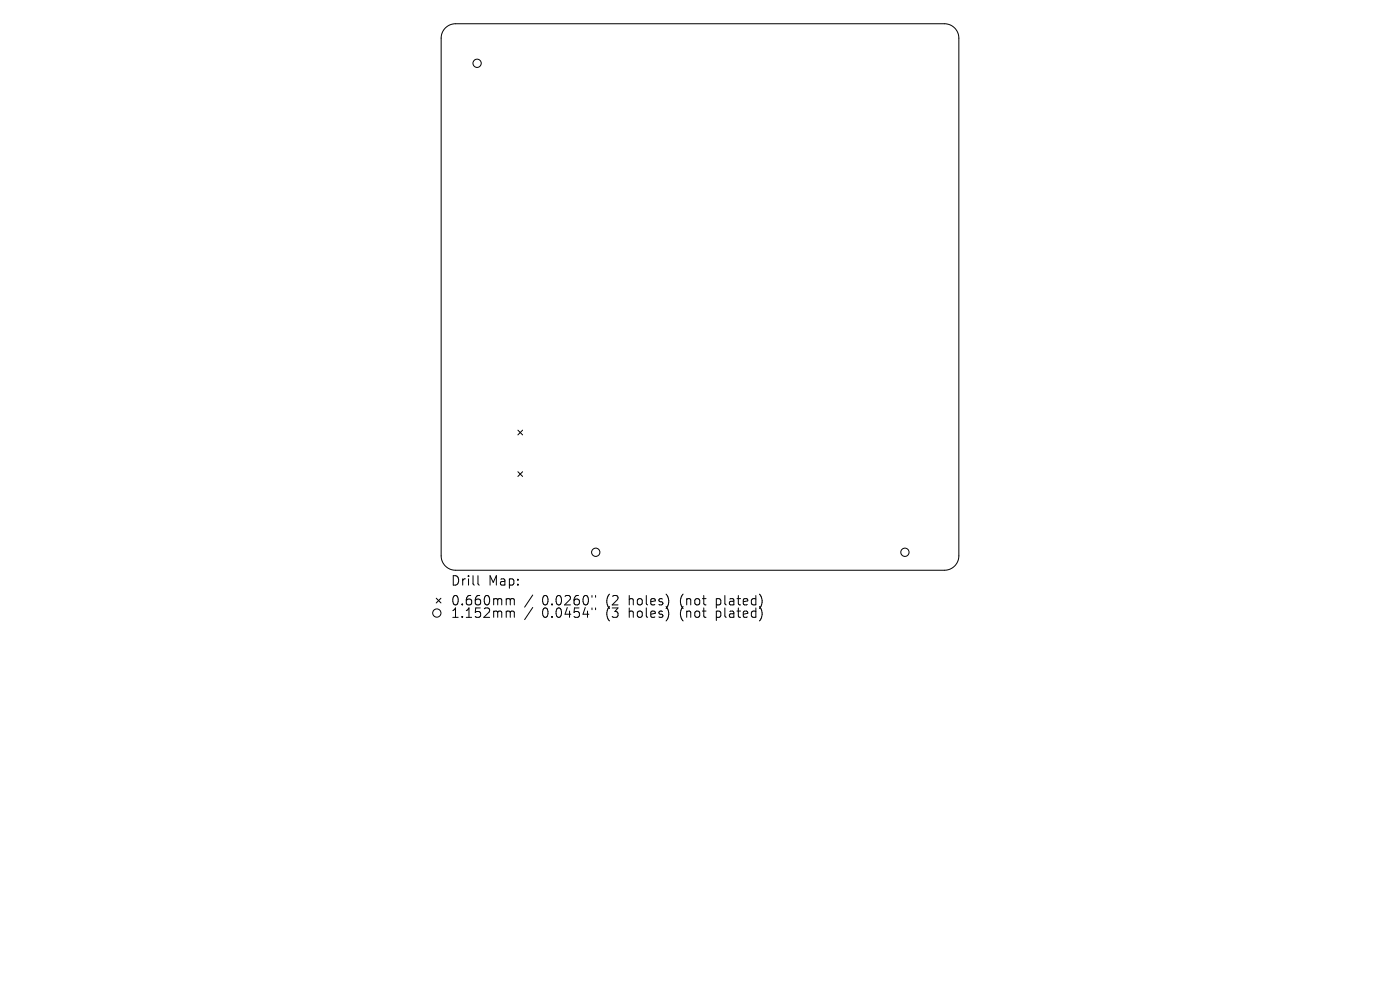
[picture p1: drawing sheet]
<svg xmlns="http://www.w3.org/2000/svg" width="297mm" height="210mm" viewBox="0 0 297 210" stroke-linecap="round" stroke-linejoin="round" font-family="sans-serif">
<defs><g id="words">
<g font-size="2.8">
<text x="95.5" y="124.5">Drill</text>
<text x="103.6" y="124.5">Map:</text>
<text x="95.5" y="128.7">0.660mm</text>
<text x="95.5" y="131.3">1.152mm</text>
<text x="115" y="128.7">0.0260&quot;</text>
<text x="115" y="131.3">0.0454&quot;</text>
<text x="128.7" y="128.7">(2</text>
<text x="128.7" y="131.3">(3</text>
<text x="133.7" y="128.7">holes)</text>
<text x="133.7" y="131.3">holes)</text>
<text x="144.7" y="128.7">(not</text>
<text x="144.7" y="131.3">(not</text>
<text x="152.6" y="128.7">plated)</text>
<text x="152.6" y="131.3">plated)</text>
</g>
</g></defs>
<g fill="none" stroke="#000" stroke-width=".21">
<path d="M94.5 5.9a3 3 0 0 1 2.1-.9h103.8a3.1 3.1 0 0 1 3 3.1v109.8a3.1 3.1 0 0 1-3 3.1h-103.8a3.1 3.1 0 0 1-3-3.1v-109.8a3 3 0 0 1 .9-2.2zM109.9 91.2l1 1.1M110.9 91.2l-1 1.1M109.9 100.1l1 1M110.9 100.1l-1 1M92.5 126.9l1 1M93.5 126.9l-1 1M101.4 122.1v1.7l.3 .3M107.7 127h.3l.3 .3M107.7 129.6h.3l.3 .3M108.3 127.3l.2-.3 .5 .1 .1 1.2M108.3 127.3v1"/>
<path d="M108.3 129.9v1.1M108.3 129.9l.2-.3 .5 .1 .1 1.3M113 126.2l-1.7 2.6M113 128.9l-1.7 2.5M125.6 126.3v.4M125.6 129v.3M126.3 126.3v.4M126.3 129v.3"/>
<circle cx="101.2" cy="13.4" r=".88"/>
<circle cx="126.4" cy="117.2" r=".88"/>
<circle cx="192" cy="117.2" r=".88"/>
<circle cx="92.7" cy="130" r=".88"/>
</g>
<use href="#words"/>
</svg>
